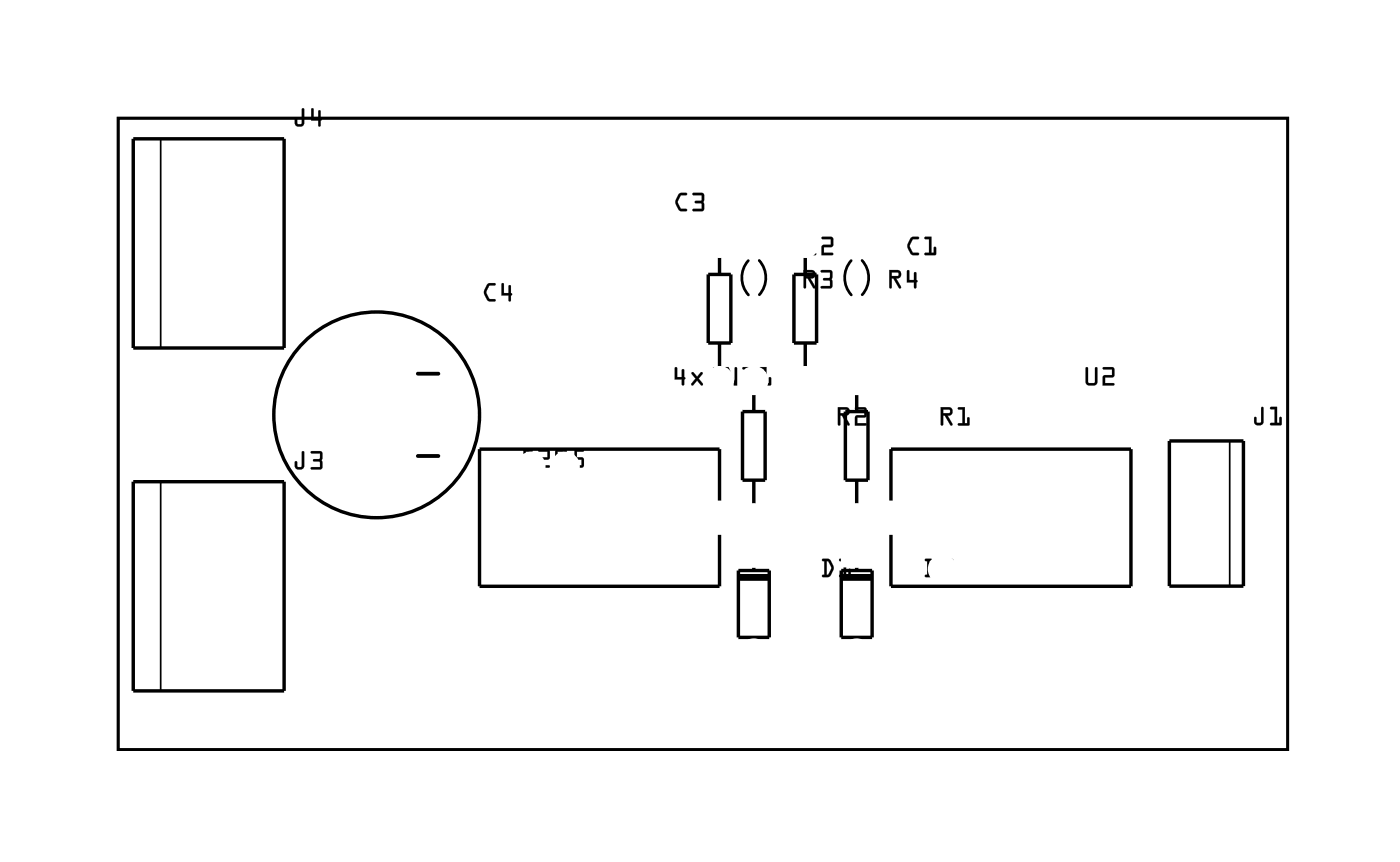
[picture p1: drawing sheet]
<svg xmlns="http://www.w3.org/2000/svg" width="104mm" height="64mm" viewBox="0 0 104 64" stroke-linecap="round" stroke-linejoin="round" font-family="sans-serif">
<path d="M8.8 8.8h86.6v46.7h-86.6zM55.4 19.3a1.9 1.9 0 0 0 0 2.5M56.2 19.3a1.9 1.9 0 0 1 .1 2.5M63.1 19.3a1.9 1.9 0 0 0 0 2.5M63.9 19.3a1.9 1.9 0 0 1 0 2.5" fill="none" stroke="#000" stroke-width=".2"/>
<path d="M8.8 8.8h86.6v46.7h-86.6z" fill="none" stroke="#000" stroke-width=".07"/>
<g fill="none" stroke="#000" stroke-width=".25">
<path d="M9.9 10.3h11.1v15.5h-11.1zM53.3 19v1.3M59.7 19v1.3M9.9 35.7h11.1v15.5h-11.1zM52.5 20.3h1.6v5.1h-1.6zM53.3 25.4v1.8M53.3 37.1v-3.8h-17.8v10.1h17.8v-3.8M55 30.5h1.7v5.1h-1.7zM55.8 29.1v1.4M55.8 35.6v1.8M58.8 20.3h1.7v5.1h-1.7zM59.7 25.4v1.8"/>
<path d="M62.6 30.5h1.7v5.1h-1.7zM63.5 29.1v1.4M63.5 35.6v1.8M66 37.1v-3.8h17.8v10.1h-17.8v-3.8M86.6 32.7h5.5v10.7h-5.5zM54.7 42.3h2.3v4.9h-2.3zM55.8 41.9v.4M55.8 47.2v.2M62.3 42.3h2.3v4.9h-2.3zM63.5 41.9v.4M63.5 47.2v.2"/>
<circle cx="27.9" cy="30.7" r="7.6"/>
</g>
<path d="M31 33.8h1.5M31 27.7h1.5" fill="none" stroke="#000" stroke-width=".28"/>
<path d="M11.9 10.3v15.5M11.9 35.7v15.5M91.1 32.7v10.7" fill="none" stroke="#000" stroke-width=".13"/>
<path d="M54.7 42.8h2.3M62.3 42.8h2.3" fill="none" stroke="#000" stroke-width=".51"/>
<g fill="#000">
<path d="M22.4 8l.1 .1v1a.37 .37 0 0 1-.3 .3 .37 .37 0 0 1-.4-.3v-.3a.1 .1 0 0 1 .1-.1 .1 .1 0 0 1 .1 .1v.4h.3zM22.4 8v1.1l-.4 .1-.1-.4-.1 .3a.35 .35 0 0 0 .4 .3 .35 .35 0 0 0 .3-.3v-1zM23.1 8l.1 .1v.7h.4v-.5a.1 .1 0 0 1 .1-.1 .1 .1 0 0 1 .1 .1v.4a.09 .09 0 0 1 .1 .1 .09 .09 0 0 1-.1 .1v.4a.1 .1 0 0 1-.1 .1 .1 .1 0 0 1-.1-.1v-.4h-.6zM23.1 8v.9h.5v.4l.1 .1v-.5l.1-.1h-.1v-.6h-.1v.6h-.4v-.7z"/>
<path d="M22.4 8l.1 .1v1a.36 .36 0 0 1-.3 .3 .36 .36 0 0 1-.4-.3v-.3h.1h.1v.4l.4-.1zM23.1 8l.1 .1v.7h.4v-.6h.1l.1 .6v.1l-.1 .5-.1-.1v-.4h-.5z"/>
<path d="M50.3 14.4l.5-.1a.1 .1 0 0 1 .1 .1 .1 .1 0 0 1-.1 .1h-.4l-.2 .5 .2 .5h.4a.1 .1 0 0 1 .1 .1 .1 .1 0 0 1-.1 .1l-.5-.1-.2-.4-.1-.3zM50.3 14.4l-.2 .4a.83 .83 0 0 0 .3 .8h.4h.1l-.1-.1h-.4l-.2-.4v-.2l.2-.4 .4-.1h.1l-.1-.1h-.3zM51.3 14.3h.7l.2 .2-.1 .5 .1 .5-.2 .2h-.6a.1 .1 0 0 1-.1-.1 .1 .1 0 0 1 .1-.1h.6v-.4h-.4a.1 .1 0 0 1-.1-.1 .1 .1 0 0 1 .1-.1l.4-.1v-.3h-.7zM51.3 14.3l.1 .1 .6 .1v.4h-.5v.1l.5 .1v.4h-.6l-.1 .1h.8l.1-.1-.1-.5v-.6l-.1-.1z"/>
<path d="M50.3 14.4l.2-.1h.4l-.1 .2h-.4l-.2 .5 .2 .5h.4l.1 .1h-.1a.6 .6 0 0 1-.8-.5l.1-.3zM51.3 14.3h.7l.2 .1-.1 .6 .1 .5-.1 .1h-.8l.1-.1h.6v-.4l-.5-.1v-.1h.5v-.4h-.7z"/>
<path d="M59.8 17.6l.6-.1a.1 .1 0 0 1 .1 .1 .1 .1 0 0 1-.1 .1h-.4l-.2 .5 .2 .5h.4a.1 .1 0 0 1 .1 .1 .1 .1 0 0 1-.1 .1h-.5l-.3-.5v-.3zM59.9 17.6l-.3 .4a.83 .83 0 0 0 .4 .9h.4l.1-.1-.1-.1h-.4l-.2-.4v-.2l.2-.4h.4l.1-.1h-.1l-.3-.1zM60.9 17.6l.7-.1 .1 .1v.7h-.7v.4h.6a.1 .1 0 0 1 .1 .1 .1 .1 0 0 1-.1 .1h-.7v-.7l.7-.1v-.4h-.7zM60.9 17.6v.1h.7v.4l-.7 .1v.7h.8v-.2h-.7v-.4l.7-.1v-.5l-.1-.2z"/>
<path d="M59.9 17.6l.2-.1 .4 .1-.1 .1h-.4l-.2 .5 .2 .5h.4l.1 .1-.1 .1a.6 .6 0 0 1-.8-.6v-.3zM60.9 17.6l.7-.1 .1 .1v.7h-.7v.4h.7v.2h-.8v-.7l.7-.1v-.4h-.7z"/>
<path d="M67.5 17.6l.5-.1a.1 .1 0 0 1 .1 .1 .1 .1 0 0 1-.1 .1h-.4l-.2 .5 .2 .5h.4a.1 .1 0 0 1 .1 .1 .1 .1 0 0 1-.1 .1h-.5l-.2-.5-.1-.3zM67.5 17.6l-.2 .4a.83 .83 0 0 0 .3 .9h.4l.1-.1-.1-.1h-.4l-.2-.4v-.2l.2-.4h.4l.1-.1h-.1l-.3-.1zM68.5 17.6l.5-.1v1.2h.2v-.3a.1 .1 0 0 1 .1-.1 .1 .1 0 0 1 .1 .1l-.1 .5h-.7a.1 .1 0 0 1-.1-.1 .1 .1 0 0 1 .1-.1h.2v-1h-.3zM68.5 17.6v.1h.3v1h-.3v.1l.8 .1v-.6h-.1v.4h-.2v-1.2z"/>
<path d="M67.5 17.6l.2-.1 .4 .1-.1 .1h-.4l-.2 .5 .2 .5h.4l.1 .1-.1 .1a.6 .6 0 0 1-.8-.6l.1-.3zM68.5 17.6l.5-.1v1.2h.2v-.4h.1v.6l-.8-.1v-.1h.3v-1h-.3z"/>
<path d="M22.4 33.4l.1 .1v1a.37 .37 0 0 1-.3 .3 .37 .37 0 0 1-.4-.3v-.3a.1 .1 0 0 1 .1-.1 .1 .1 0 0 1 .1 .1v.4h.3zM22.4 33.4v1.1l-.4 .1-.1-.4-.1 .3a.35 .35 0 0 0 .4 .3 .35 .35 0 0 0 .3-.3v-1zM23 33.4h.7l.2 .2-.1 .5 .1 .6-.2 .1h-.6a.1 .1 0 0 1-.1-.1 .1 .1 0 0 1 .1-.1h.6v-.4h-.4a.1 .1 0 0 1-.1-.1 .1 .1 0 0 1 .1-.1h.4v-.4h-.6zM23 33.4l.1 .2h.6v.4h-.5v.1v.1h.5v.4h-.6l-.1 .1 .8 .1 .1-.2-.1-.5 .1-.6-.2-.1z"/>
<path d="M22.4 33.4l.1 .1v1a.36 .36 0 0 1-.3 .3 .36 .36 0 0 1-.4-.3v-.3h.1h.1v.4l.4-.1zM23 33.4h.7l.2 .1-.1 .6 .1 .5-.1 .2-.8-.1 .1-.1h.6v-.4h-.5v-.1v-.1h.5v-.4h-.6z"/>
<path d="M36.1 21.1l.5-.1a.1 .1 0 0 1 .1 .1 .1 .1 0 0 1-.1 .1h-.3l-.3 .4 .3 .5h.3a.1 .1 0 0 1 .1 .1 .1 .1 0 0 1-.1 .1h-.4l-.3-.5v-.2zM36.1 21.1l-.2 .4a.83 .83 0 0 0 .3 .8h.4l.1-.1-.4-.1-.3-.3v-.3l.3-.3 .4-.1v-.1h-.4zM37.2 21h.1v.7h.4v-.5a.1 .1 0 0 1 .1-.1 .1 .1 0 0 1 .1 .1v.5a.09 .09 0 0 1 0 .1 .09 .09 0 0 1 0 .1v.3a.1 .1 0 0 1-.1 .1 .1 .1 0 0 1-.1-.1v-.3h-.6zM37.2 21v.9h.5v.4h.1v-.4l.1-.1-.1-.1v-.5h-.1v.5h-.4v-.7z"/>
<path d="M36.1 21.1l.2-.1h.4v.1l-.4 .1-.3 .4 .3 .5 .4 .1v.1h-.1a.6 .6 0 0 1-.7-.6v-.2zM37.2 21h.1v.7h.4v-.5h.1l.1 .5v.1v.1l-.1 .4h-.1v-.4h-.5z"/>
<path d="M38.8 33.3h.6a.1 .1 0 0 1 .1 .1 .1 .1 0 0 1-.1 .1h-.4v.4h.4l.1 .6-.2 .2-.6-.1a.11 .11 0 0 1-.1-.2 .1 .1 0 0 1 .1 0l.6 .1v-.5l-.5 .1zM38.8 33.3v.7h.5v.5l-.6-.1-.1 .1 .3 .1h.5l.1-.1v-.5l-.1-.1h-.5v-.5h.5l.1-.1zM39.9 33.3h.7l.1 .1v.6h-.7v.5h.6a.1 .1 0 0 1 .1 .1 .1 .1 0 0 1-.1 .1h-.7v-.8h.7v-.4h-.7zM39.9 33.3v.1h.7v.5h-.7v.7h.8v-.1h-.7v-.5h.7v-.6l-.1-.1zM41.2 33.3h.6l.2 .1v1.1l-.1 .1-.6 .1-.2-.2zM41.2 33.3l-.1 1.2 .2 .1h.6l.1-.1v-1.1l-.2-.1zM41.3 33.5v1h.5v-1zM41.3 33.4h.5v1.1h-.5zM42.6 33.3h.6a.1 .1 0 0 1 .1 .1 .1 .1 0 0 1-.1 .1h-.5v.4h.5l.1 .6-.2 .2-.7-.1a.1 .1 0 0 1 0-.2 .1 .1 0 0 1 .1 0l.6 .1v-.5l-.5 .1zM42.6 33.3v.7h.5v.5l-.6-.1-.1 .1 .3 .1h.4l.2-.1-.1-.5-.1-.1h-.4v-.5h.5v-.1z"/>
<path d="M38.8 33.3h.6l.1 .1-.1 .1h-.4v.4h.4l.1 .1v.5l-.2 .1h-.4a.15 .15 0 0 1-.2 0 .15 .15 0 0 1 0-.2l.6 .1v-.5h-.5zM39.9 33.3h.7l.1 .1v.6h-.7v.5h.7v.1h-.8v-.7h.7v-.4h-.7zM41.2 33.3h.6l.2 .1v1.1l-.1 .1h-.6l-.2-.1zM41.3 33.5v1h.5v-1zM42.6 33.3h.6l.1 .1-.1 .1h-.5v.4h.4l.1 .1v.5l-.1 .1h-.4a.15 .15 0 0 1-.2 0 .15 .15 0 0 1 0-.2l.6 .1v-.5h-.5z"/>
<path d="M50 27.2h.2v.7h.3v-.5a.1 .1 0 0 1 .1-.1 .1 .1 0 0 1 .1 .1v.5a.09 .09 0 0 1 .1 .1 .09 .09 0 0 1-.1 .1v.4a.1 .1 0 0 1-.1 .1 .1 .1 0 0 1-.1-.1v-.4h-.5zM50 27.2v.9h.5v.4h.1l.1-.4 .1-.1-.1-.1v-.5h-.2v.5h-.3v-.7zM51.2 27.6h.2l.2 .3 .3-.3a.1 .1 0 0 1 .1 0 .1 .1 0 0 1 0 .1l-.2 .3 .3 .4a.1 .1 0 0 1 0 .1 .1 .1 0 0 1-.2 0l-.3-.3-.2 .3a.1 .1 0 0 1-.2 0 .1 .1 0 0 1 0-.1l.3-.4-.3-.3zM51.3 27.6l-.1 .1 .3 .3-.3 .4v.1h.2l.2-.3 .3 .3h.1l.1-.1-.4-.4 .3-.3v-.1h-.1l-.3 .3-.2-.3zM52.8 27.2l.2 .1 .4 1.2-.1 .1-.1-.1-.1-.2h-.4l-.1 .2h-.1zM52.9 27.2l-.4 1.3h.1l.1-.3h.4l.1 .3h.1l-.3-1.2zM52.9 27.6l-.1 .5h.2zM52.9 27.6l.2 .5h-.3zM53.7 27.2h.3l.4 1v-.9a.1 .1 0 0 1 .1-.1 .1 .1 0 0 1 .1 .1v1.3h-.2l-.5-1.1v1a.1 .1 0 0 1-.1 .1 .1 .1 0 0 1-.1-.1zM53.7 27.2v1.3h.2v-1l.5 1.1h.2v-1.4h-.1l-.1 .1v1l-.4-1.1zM55 27.2h.6l.3 .7-.3 .6-.5 .1a.1 .1 0 0 1-.1-.1 .1 .1 0 0 1 .1-.1h.1v-1l-.2-.1zM55 27.2v.1l.2 .1v1h-.1l-.1 .1h.5l.3-.4v-.4l-.3-.5zM55.3 27.4l.1 1 .1-.1 .2-.4-.2-.5zM55.3 27.4h.2l.2 .5-.3 .5h-.1zM56.3 27.2h.5v1.2h.2l-.1-.4a.1 .1 0 0 1 .1-.1 .1 .1 0 0 1 .1 .1v.5l-.8 .1a.1 .1 0 0 1-.1-.1 .1 .1 0 0 1 .1-.1h.3v-1h-.3zM56.3 27.2v.2h.3v1h-.3v.1h.8v-.6l-.1 .1v.4h-.2v-1.2z"/>
<path d="M50 27.2h.2v.7h.3v-.5h.2v.5l.1 .1-.1 .1-.1 .4h-.1v-.4h-.5zM51.3 27.6h.1l.2 .3 .3-.3h.1v.1l-.2 .3 .3 .4v.1h-.2l-.3-.3-.2 .3h-.2v-.1l.3-.4-.3-.3zM52.9 27.2l.1 .1 .3 1.2h-.1l-.1-.2h-.4l-.1 .2h-.1zM52.9 27.6l-.1 .5h.2zM53.7 27.2h.3l.4 1v-.9l.1-.1h.1v1.4h-.2l-.5-1.1v1h-.2zM55 27.2h.5a.8 .8 0 0 1 .1 1.2l-.1 .1h-.5v-.1h.2v-1l-.2-.1zM55.3 27.4v1h.1l.3-.5-.2-.5zM56.3 27.2h.5v1.2h.2v-.4l.1-.1v.6h-.8v-.1h.3v-1h-.3z"/>
<path d="M59.5 20h.6a.32 .32 0 0 1 .3 .4 .32 .32 0 0 1-.4 .2l.4 .6a.1 .1 0 0 1 0 .2 .11 .11 0 0 1-.2-.1l-.4-.7h-.1v.7a.1 .1 0 0 1-.1 .1 .1 .1 0 0 1-.1-.1zM59.5 20l.1 1.4 .1-.1v-.7h.1l.4 .7h.2l-.4-.7a.31 .31 0 0 0 .4-.2 .31 .31 0 0 0-.3-.4zM59.7 20.2v.2h.5v-.2zM59.7 20.2h.5v.2l-.5 .1zM60.8 20h.7l.2 .2-.1 .5 .1 .6-.2 .1h-.6a.1 .1 0 0 1-.1-.1 .1 .1 0 0 1 .1-.1h.6v-.4h-.4a.1 .1 0 0 1-.1-.1 .1 .1 0 0 1 .1-.1h.4v-.4h-.7zM60.8 20l.1 .2h.6v.4h-.5v.1v.1h.5v.4h-.6l-.1 .1h.8l.1-.1-.1-.5v-.6l-.1-.1z"/>
<path d="M59.5 20h.6a.31 .31 0 0 1 .3 .4 .31 .31 0 0 1-.4 .2l.4 .7-.1 .1-.5-.8h-.1v.7l-.1 .1zM59.7 20.2v.2h.5v-.2zM60.8 20h.7l.2 .1-.1 .6 .1 .5-.1 .2-.8-.1 .1-.1h.6v-.4h-.5v-.1v-.1h.5v-.4h-.6z"/>
<path d="M62.1 30.2h.6a.32 .32 0 0 1 .3 .3 .32 .32 0 0 1-.4 .3l.3 .6a.1 .1 0 0 1 0 .1 .1 .1 0 0 1-.1 0l-.4-.7h-.1v.6a.1 .1 0 0 1-.1 .1 .1 .1 0 0 1-.1-.1zM62.1 30.2v1.3l.1-.1v-.6h.2l.4 .7h.1l-.3-.7a.31 .31 0 0 0 .3-.3 .31 .31 0 0 0-.2-.3zM62.3 30.3v.3l.5-.1-.1-.1zM62.2 30.3h.5l.1 .3h-.6zM63.4 30.2h.6l.2 .1v.6h-.7v.4h.6a.1 .1 0 0 1 .1 .1 .1 .1 0 0 1-.1 .1h-.8l.1-.7h.6v-.5h-.6zM63.4 30.2v.1h.6v.5h-.6l-.1 .7h.8v-.1h-.6v-.5h.6l.1-.6-.2-.1z"/>
<path d="M62.1 30.2h.6a.32 .32 0 0 1 .2 .3 .32 .32 0 0 1-.3 .3l.3 .7h-.1l-.4-.7h-.1v.6l-.2 .1zM62.3 30.3v.3h.5l-.1-.3zM63.4 30.2h.6l.2 .1v.6h-.7v.4l.7 .1v.1h-.9l.1-.7h.6v-.5h-.6z"/>
<path d="M65.9 20h.6a.32 .32 0 0 1 .3 .4 .32 .32 0 0 1-.4 .2l.4 .6a.11 .11 0 0 1-.1 .2 .1 .1 0 0 1-.1-.1l-.4-.7h-.1v.7a.1 .1 0 0 1-.1 .1 .1 .1 0 0 1-.1-.1zM65.9 20v1.4l.2-.1v-.7h.1l.4 .7h.1l-.3-.7a.31 .31 0 0 0 .4-.2 .31 .31 0 0 0-.3-.4zM66.1 20.2v.2h.5l-.1-.2zM66.1 20.2h.4l.1 .2-.5 .1zM67.2 20l.2 .1v.6h.3v-.5a.1 .1 0 0 1 .1-.1 .1 .1 0 0 1 .1 .1v.5a.09 .09 0 0 1 .1 .1 .09 .09 0 0 1-.1 .1v.4a.1 .1 0 0 1-.1 .1 .1 .1 0 0 1-.1-.1v-.4h-.5zM67.2 20v.9h.5v.4l.1 .1 .1-.5 .1-.1h-.1v-.6h-.2v.6h-.3v-.7z"/>
<path d="M65.9 20h.6a.31 .31 0 0 1 .3 .4 .31 .31 0 0 1-.4 .2l.3 .7-.1 .1-.4-.8h-.1v.7l-.2 .1zM66.1 20.2v.2h.5l-.1-.2zM67.2 20l.2 .1v.6h.3v-.5h.2v.5l.1 .1-.1 .1-.1 .5-.1-.1v-.4h-.5z"/>
<path d="M69.7 30.2h.6a.32 .32 0 0 1 .3 .3 .32 .32 0 0 1-.4 .3l.4 .6a.1 .1 0 0 1-.1 .1 .1 .1 0 0 1-.1 0l-.4-.7h-.1v.6a.1 .1 0 0 1-.1 .1 .1 .1 0 0 1-.1-.1zM69.7 30.2l.1 1.3 .1-.1v-.6h.1l.4 .7h.2l-.4-.7a.31 .31 0 0 0 .4-.3 .31 .31 0 0 0-.3-.3zM69.9 30.3v.3l.5-.1-.1-.1zM69.9 30.3h.4l.1 .3h-.5zM71 30.2h.5v1.1h.2l-.1-.3a.1 .1 0 0 1 .1-.1 .1 .1 0 0 1 .1 .1v.5h-.8a.1 .1 0 0 1-.1-.1 .1 .1 0 0 1 .1-.1h.3v-1h-.3zM71 30.2v.1h.3v1.1h-.3v.1h.8v-.6l-.1 .1v.4h-.2v-1.2z"/>
<path d="M69.7 30.2h.6a.32 .32 0 0 1 .3 .3 .32 .32 0 0 1-.4 .3l.4 .7h-.2l-.4-.7h-.1v.6l-.2 .1zM69.9 30.3v.3h.5l-.1-.3zM71 30.2h.5v1.1h.2v-.3l.1-.1v.6h-.8v-.1l.3-.1v-1h-.3z"/>
<path d="M80.4 27.2h.2v1.1l.1 .1 .4-.1v-1a.1 .1 0 0 1 .1-.1 .1 .1 0 0 1 .1 .1v1.1l-.2 .1-.4 .1-.2-.1-.1-.2zM80.5 27.2v1.2l.1 .1h.5l.2-.2v-1.1h-.1l-.1 .1v1l-.4 .1-.1-.1v-1.1zM81.7 27.2h.7l.2 .1-.1 .6-.6 .1v.4h.6a.1 .1 0 0 1 .1 .1 .1 .1 0 0 1-.1 .1h-.8v-.8h.7v-.4h-.7zM81.7 27.2v.2h.7v.4h-.7v.8l.8-.1v-.1h-.6v-.4l.6-.1v-.6l-.1-.1z"/>
<path d="M80.5 27.2h.1v1.1l.1 .1 .4-.1v-1l.1-.1h.1v1.1l-.2 .2h-.5l-.2-.1zM81.7 27.2h.7l.1 .1v.6l-.6 .1v.4h.6v.1l-.8 .1v-.8h.7v-.4h-.7z"/>
<path d="M93.4 30.2h.2v1a.37 .37 0 0 1-.3 .3 .37 .37 0 0 1-.4-.3v-.2a.1 .1 0 0 1 .1-.1 .1 .1 0 0 1 .1 .1v.3h.3zM93.5 30.2l-.1 1.1h-.3l-.1-.4h-.1v.3a.35 .35 0 0 0 .4 .3 .35 .35 0 0 0 .3-.3v-1zM94.1 30.2l.5-.1v1.2h.2v-.3a.1 .1 0 0 1 .1-.1 .1 .1 0 0 1 .1 .1l-.1 .5h-.7a.1 .1 0 0 1-.1-.1 .1 .1 0 0 1 .1-.1h.2v-1h-.3zM94.1 30.2v.1h.3v1h-.3v.1l.8 .1v-.6h-.1v.4h-.2v-1.2z"/>
<path d="M93.5 30.2h.1v1a.36 .36 0 0 1-.3 .3 .36 .36 0 0 1-.4-.3v-.3h.1h.1v.4h.3zM94.1 30.2l.5-.1v1.2h.2v-.4h.1v.6l-.8-.1v-.1h.3v-1h-.3z"/>
<path d="M60.9 41.4h.6l.3 .7-.3 .6-.5 .1a.1 .1 0 0 1-.1-.1 .1 .1 0 0 1 .1-.1h.1v-1l-.2-.1zM60.9 41.4v.1l.2 .1v1h-.1l-.1 .1h.5l.3-.4v-.4l-.3-.5zM61.2 41.6l.1 1 .1-.1 .2-.4-.2-.5zM61.2 41.6h.2l.2 .5-.3 .5h-.1zM62.2 41.4h.5v1.2h.1v-.4a.1 .1 0 0 1 .1-.1 .1 .1 0 0 1 .1 .1v.5l-.8 .1a.1 .1 0 0 1-.1-.1 .1 .1 0 0 1 .1-.1h.3v-1h-.3zM62.2 41.4v.2h.3v1h-.3v.1h.8v-.6l-.1 .1v.4h-.2v-1.2z"/>
<path d="M60.9 41.4h.5a.8 .8 0 0 1 .1 1.2l-.1 .1h-.5v-.1h.2v-1l-.2-.1zM61.2 41.6v1h.1l.3-.5-.2-.5zM62.2 41.4h.5v1.2h.1l.1-.4 .1-.1v.6h-.8v-.1h.3v-1h-.3z"/>
<path d="M68.5 41.4h.6l.3 .7-.3 .6-.5 .1a.1 .1 0 0 1-.1-.1 .1 .1 0 0 1 .1-.1h.1v-1l-.2-.1zM68.5 41.4v.1l.2 .1v1h-.1l-.1 .1h.5l.3-.4v-.4l-.2-.5zM68.9 41.6v1l.1-.1 .2-.4-.2-.5zM68.9 41.6h.1l.2 .5-.3 .5zM69.8 41.4h.7l.1 .1v.6l-.6 .1v.4h.6a.1 .1 0 0 1 .1 .1 .1 .1 0 0 1-.1 .1h-.8v-.8h.7v-.4h-.7zM69.8 41.4v.2h.7v.4h-.7v.8l.8-.1v-.1h-.7v-.5h.7v-.6l-.1-.1z"/>
<path d="M68.5 41.4h.6a.8 .8 0 0 1 .1 1.2l-.2 .1h-.5v-.1h.2v-1l-.2-.1zM68.9 41.6v1l.3-.5-.2-.5zM69.8 41.4h.7l.1 .1v.6l-.6 .1v.4h.6v.1l-.8 .1v-.8h.7v-.4h-.7z"/>
</g>
<path d="M15.7 46.5h1.5v1.5h-1.5z" fill="#fff"/>
<path d="M15.7 46.5h1.5v1.5h-1.5z" fill="none" stroke="#fff" stroke-width=".76" stroke-linecap="butt"/>
<circle cx="16.5" cy="47.2" r=".75" fill="#fff"/>
<circle cx="16.5" cy="47.2" r=".75" fill="none" stroke="#fff" stroke-width=".76" stroke-linecap="butt"/>
<circle cx="16.5" cy="39.6" r=".75" fill="#fff"/>
<circle cx="16.5" cy="39.6" r=".75" fill="none" stroke="#fff" stroke-width=".76" stroke-linecap="butt"/>
<circle cx="59.7" cy="28.2" r=".7" fill="#fff"/>
<circle cx="59.7" cy="28.2" r=".7" fill="none" stroke="#fff" stroke-width=".76" stroke-linecap="butt"/>
<circle cx="59.7" cy="18" r=".7" fill="#fff"/>
<circle cx="59.7" cy="18" r=".7" fill="none" stroke="#fff" stroke-width=".76" stroke-linecap="butt"/>
<path d="M88.1 33.8h1.5v1.5h-1.5z" fill="#fff"/>
<path d="M88.1 33.8h1.5v1.5h-1.5z" fill="none" stroke="#fff" stroke-width=".76" stroke-linecap="butt"/>
<circle cx="88.9" cy="34.5" r=".76" fill="#fff"/>
<circle cx="88.9" cy="34.5" r=".76" fill="none" stroke="#fff" stroke-width=".76" stroke-linecap="butt"/>
<circle cx="88.9" cy="38" r=".76" fill="#fff"/>
<circle cx="88.9" cy="38" r=".76" fill="none" stroke="#fff" stroke-width=".76" stroke-linecap="butt"/>
<circle cx="88.9" cy="41.5" r=".76" fill="#fff"/>
<circle cx="88.9" cy="41.5" r=".76" fill="none" stroke="#fff" stroke-width=".76" stroke-linecap="butt"/>
<path d="M29.8 19.3a2 2 0 0 0 4 0 2 2 0 0 0-4 0zM31.3 19.3a.55 .55 0 0 1 1.1 0 .55 .55 0 0 1-1.1 0z" fill="#fff"/>
<g fill="none" stroke="#fff" stroke-width=".34">
<circle cx="31.8" cy="19.3" r=".55"/>
<circle cx="31.8" cy="19.3" r="2"/>
</g>
<path d="M22.3 19.3a2 2 0 0 0 4 0 2 2 0 0 0-4 0zM23.8 19.3a.55 .55 0 0 1 1.1 0 .55 .55 0 0 1-1.1 0z" fill="#fff"/>
<g fill="none" stroke="#fff" stroke-width=".34">
<circle cx="24.3" cy="19.3" r=".55"/>
<circle cx="24.3" cy="19.3" r="2"/>
</g>
<path d="M37.3 19.3a2 2 0 0 0 4 0 2 2 0 0 0-4 0zM38.8 19.3a.55 .55 0 0 1 1.1 0 .55 .55 0 0 1-1.1 0z" fill="#fff"/>
<g fill="none" stroke="#fff" stroke-width=".34">
<circle cx="39.3" cy="19.3" r=".55"/>
<circle cx="39.3" cy="19.3" r="2"/>
</g>
<path d="M44.8 19.3a2 2 0 0 0 4 0 2 2 0 0 0-4 0zM46.3 19.3a.55 .55 0 0 1 1.1 0 .55 .55 0 0 1-1.1 0z" fill="#fff"/>
<g fill="none" stroke="#fff" stroke-width=".34">
<circle cx="46.8" cy="19.3" r=".55"/>
<circle cx="46.8" cy="19.3" r="2"/>
</g>
<path d="M66.6 41.5h1.4v1.4h-1.4z" fill="#fff"/>
<path d="M66.6 41.5h1.4v1.4h-1.4z" fill="none" stroke="#fff" stroke-width=".76" stroke-linecap="butt"/>
<circle cx="67.3" cy="42.2" r=".7" fill="#fff"/>
<circle cx="67.3" cy="42.2" r=".7" fill="none" stroke="#fff" stroke-width=".76" stroke-linecap="butt"/>
<circle cx="67.3" cy="34.5" r=".7" fill="#fff"/>
<circle cx="67.3" cy="34.5" r=".7" fill="none" stroke="#fff" stroke-width=".76" stroke-linecap="butt"/>
<circle cx="69.8" cy="42.2" r=".7" fill="#fff"/>
<circle cx="69.8" cy="42.2" r=".7" fill="none" stroke="#fff" stroke-width=".76" stroke-linecap="butt"/>
<circle cx="69.8" cy="34.5" r=".7" fill="#fff"/>
<circle cx="69.8" cy="34.5" r=".7" fill="none" stroke="#fff" stroke-width=".76" stroke-linecap="butt"/>
<circle cx="72.4" cy="42.2" r=".7" fill="#fff"/>
<circle cx="72.4" cy="42.2" r=".7" fill="none" stroke="#fff" stroke-width=".76" stroke-linecap="butt"/>
<circle cx="72.4" cy="34.5" r=".7" fill="#fff"/>
<circle cx="72.4" cy="34.5" r=".7" fill="none" stroke="#fff" stroke-width=".76" stroke-linecap="butt"/>
<circle cx="74.9" cy="42.2" r=".7" fill="#fff"/>
<circle cx="74.9" cy="42.2" r=".7" fill="none" stroke="#fff" stroke-width=".76" stroke-linecap="butt"/>
<circle cx="74.9" cy="34.5" r=".7" fill="#fff"/>
<circle cx="74.9" cy="34.5" r=".7" fill="none" stroke="#fff" stroke-width=".76" stroke-linecap="butt"/>
<circle cx="77.4" cy="42.2" r=".7" fill="#fff"/>
<circle cx="77.4" cy="42.2" r=".7" fill="none" stroke="#fff" stroke-width=".76" stroke-linecap="butt"/>
<circle cx="77.4" cy="34.5" r=".7" fill="#fff"/>
<circle cx="77.4" cy="34.5" r=".7" fill="none" stroke="#fff" stroke-width=".76" stroke-linecap="butt"/>
<circle cx="80" cy="42.2" r=".7" fill="#fff"/>
<circle cx="80" cy="42.2" r=".7" fill="none" stroke="#fff" stroke-width=".76" stroke-linecap="butt"/>
<circle cx="80" cy="34.5" r=".7" fill="#fff"/>
<circle cx="80" cy="34.5" r=".7" fill="none" stroke="#fff" stroke-width=".76" stroke-linecap="butt"/>
<circle cx="82.5" cy="42.2" r=".7" fill="#fff"/>
<circle cx="82.5" cy="42.2" r=".7" fill="none" stroke="#fff" stroke-width=".76" stroke-linecap="butt"/>
<circle cx="82.5" cy="34.5" r=".7" fill="#fff"/>
<circle cx="82.5" cy="34.5" r=".7" fill="none" stroke="#fff" stroke-width=".76" stroke-linecap="butt"/>
<circle cx="55.8" cy="18" r=".64" fill="#fff"/>
<circle cx="55.8" cy="18" r=".64" fill="none" stroke="#fff" stroke-width=".76" stroke-linecap="butt"/>
<circle cx="55.8" cy="23.1" r=".64" fill="#fff"/>
<circle cx="55.8" cy="23.1" r=".64" fill="none" stroke="#fff" stroke-width=".76" stroke-linecap="butt"/>
<circle cx="55.8" cy="38.4" r=".7" fill="#fff"/>
<circle cx="55.8" cy="38.4" r=".7" fill="none" stroke="#fff" stroke-width=".76" stroke-linecap="butt"/>
<circle cx="55.8" cy="28.2" r=".7" fill="#fff"/>
<circle cx="55.8" cy="28.2" r=".7" fill="none" stroke="#fff" stroke-width=".76" stroke-linecap="butt"/>
<path d="M51.3 33.8h1.4v1.4h-1.4z" fill="#fff"/>
<path d="M51.3 33.8h1.4v1.4h-1.4z" fill="none" stroke="#fff" stroke-width=".76" stroke-linecap="butt"/>
<circle cx="52" cy="34.5" r=".7" fill="#fff"/>
<circle cx="52" cy="34.5" r=".7" fill="none" stroke="#fff" stroke-width=".76" stroke-linecap="butt"/>
<circle cx="52" cy="42.2" r=".7" fill="#fff"/>
<circle cx="52" cy="42.2" r=".7" fill="none" stroke="#fff" stroke-width=".76" stroke-linecap="butt"/>
<circle cx="49.5" cy="34.5" r=".7" fill="#fff"/>
<circle cx="49.5" cy="34.5" r=".7" fill="none" stroke="#fff" stroke-width=".76" stroke-linecap="butt"/>
<circle cx="49.5" cy="42.2" r=".7" fill="#fff"/>
<circle cx="49.5" cy="42.2" r=".7" fill="none" stroke="#fff" stroke-width=".76" stroke-linecap="butt"/>
<circle cx="47" cy="34.5" r=".7" fill="#fff"/>
<circle cx="47" cy="34.5" r=".7" fill="none" stroke="#fff" stroke-width=".76" stroke-linecap="butt"/>
<circle cx="47" cy="42.2" r=".7" fill="#fff"/>
<circle cx="47" cy="42.2" r=".7" fill="none" stroke="#fff" stroke-width=".76" stroke-linecap="butt"/>
<circle cx="44.4" cy="34.5" r=".7" fill="#fff"/>
<circle cx="44.4" cy="34.5" r=".7" fill="none" stroke="#fff" stroke-width=".76" stroke-linecap="butt"/>
<circle cx="44.4" cy="42.2" r=".7" fill="#fff"/>
<circle cx="44.4" cy="42.2" r=".7" fill="none" stroke="#fff" stroke-width=".76" stroke-linecap="butt"/>
<circle cx="41.9" cy="34.5" r=".7" fill="#fff"/>
<circle cx="41.9" cy="34.5" r=".7" fill="none" stroke="#fff" stroke-width=".76" stroke-linecap="butt"/>
<circle cx="41.9" cy="42.2" r=".7" fill="#fff"/>
<circle cx="41.9" cy="42.2" r=".7" fill="none" stroke="#fff" stroke-width=".76" stroke-linecap="butt"/>
<circle cx="39.3" cy="34.5" r=".7" fill="#fff"/>
<circle cx="39.3" cy="34.5" r=".7" fill="none" stroke="#fff" stroke-width=".76" stroke-linecap="butt"/>
<circle cx="39.3" cy="42.2" r=".7" fill="#fff"/>
<circle cx="39.3" cy="42.2" r=".7" fill="none" stroke="#fff" stroke-width=".76" stroke-linecap="butt"/>
<circle cx="36.8" cy="34.5" r=".7" fill="#fff"/>
<circle cx="36.8" cy="34.5" r=".7" fill="none" stroke="#fff" stroke-width=".76" stroke-linecap="butt"/>
<circle cx="36.8" cy="42.2" r=".7" fill="#fff"/>
<circle cx="36.8" cy="42.2" r=".7" fill="none" stroke="#fff" stroke-width=".76" stroke-linecap="butt"/>
<path d="M15.7 21.1h1.5v1.5h-1.5z" fill="#fff"/>
<path d="M15.7 21.1h1.5v1.5h-1.5z" fill="none" stroke="#fff" stroke-width=".76" stroke-linecap="butt"/>
<circle cx="16.5" cy="21.8" r=".76" fill="#fff"/>
<circle cx="16.5" cy="21.8" r=".76" fill="none" stroke="#fff" stroke-width=".76" stroke-linecap="butt"/>
<circle cx="16.5" cy="14.2" r=".76" fill="#fff"/>
<circle cx="16.5" cy="14.2" r=".76" fill="none" stroke="#fff" stroke-width=".76" stroke-linecap="butt"/>
<circle cx="53.3" cy="28.2" r=".7" fill="#fff"/>
<circle cx="53.3" cy="28.2" r=".7" fill="none" stroke="#fff" stroke-width=".76" stroke-linecap="butt"/>
<circle cx="53.3" cy="18" r=".7" fill="#fff"/>
<circle cx="53.3" cy="18" r=".7" fill="none" stroke="#fff" stroke-width=".76" stroke-linecap="butt"/>
<path d="M27.1 39.6a.86 .86 0 0 0 1.7 0 .86 .86 0 0 0-1.7 0zM27.7 39.6a.24 .24 0 0 1 .4 0 .24 .24 0 0 1-.4 0z" fill="#fff"/>
<g fill="none" stroke="#fff" stroke-width=".34">
<circle cx="27.9" cy="39.6" r=".86"/>
<circle cx="27.9" cy="39.6" r=".24"/>
</g>
<path d="M27 42.2a.9 .9 0 0 0 1.8 0 .9 .9 0 0 0-1.8 0zM27.7 42.2a.24 .24 0 0 1 .4 0 .24 .24 0 0 1-.4 0z" fill="#fff"/>
<g fill="none" stroke="#fff" stroke-width=".34">
<circle cx="27.9" cy="42.2" r=".24"/>
<circle cx="27.9" cy="42.2" r=".86"/>
</g>
<path d="M27.1 44.7a.86 .86 0 0 0 1.7 0 .86 .86 0 0 0-1.7 0zM27.7 44.7a.24 .24 0 0 1 .4 0 .24 .24 0 0 1-.4 0z" fill="#fff"/>
<g fill="none" stroke="#fff" stroke-width=".34">
<circle cx="27.9" cy="44.7" r=".86"/>
<circle cx="27.9" cy="44.7" r=".24"/>
</g>
<path d="M27 47.2a.86 .86 0 0 0 1.7 0 .86 .86 0 0 0-1.7 0zM27.7 47.2a.24 .24 0 0 1 .4 0 .24 .24 0 0 1-.4 0z" fill="#fff"/>
<g fill="none" stroke="#fff" stroke-width=".34">
<circle cx="27.9" cy="47.2" r=".24"/>
<circle cx="27.9" cy="47.2" r=".86"/>
</g>
<path d="M25.4 40.9a.86 .86 0 0 0 1.7 0 .86 .86 0 0 0-1.7 0zM26 40.9a.25 .25 0 0 1 .5 0 .25 .25 0 0 1-.5 0z" fill="#fff"/>
<g fill="none" stroke="#fff" stroke-width=".34">
<circle cx="26.2" cy="40.9" r=".24"/>
<circle cx="26.2" cy="40.9" r=".86"/>
</g>
<path d="M25.4 43.4a.86 .86 0 0 0 1.7 0 .86 .86 0 0 0-1.7 0zM26 43.4a.25 .25 0 0 1 .5 0 .25 .25 0 0 1-.5 0z" fill="#fff"/>
<g fill="none" stroke="#fff" stroke-width=".34">
<circle cx="26.2" cy="43.4" r=".24"/>
<circle cx="26.2" cy="43.4" r=".86"/>
</g>
<path d="M25.4 46a.86 .86 0 0 0 1.7 0 .86 .86 0 0 0-1.7 0zM26 46a.25 .25 0 0 1 .5 0 .25 .25 0 0 1-.5 0z" fill="#fff"/>
<g fill="none" stroke="#fff" stroke-width=".34">
<circle cx="26.2" cy="46" r=".86"/>
<circle cx="26.2" cy="46" r=".24"/>
</g>
<path d="M30.9 29.9h1.6v1.6h-1.6z" fill="#fff"/>
<path d="M30.9 29.9h1.6v1.6h-1.6z" fill="none" stroke="#fff" stroke-width=".76" stroke-linecap="butt"/>
<circle cx="31.7" cy="30.7" r=".79" fill="#fff"/>
<circle cx="31.7" cy="30.7" r=".79" fill="none" stroke="#fff" stroke-width=".76" stroke-linecap="butt"/>
<circle cx="24.1" cy="30.7" r=".79" fill="#fff"/>
<circle cx="24.1" cy="30.7" r=".79" fill="none" stroke="#fff" stroke-width=".76" stroke-linecap="butt"/>
<circle cx="63.5" cy="18" r=".64" fill="#fff"/>
<circle cx="63.5" cy="18" r=".64" fill="none" stroke="#fff" stroke-width=".76" stroke-linecap="butt"/>
<circle cx="63.5" cy="23.1" r=".64" fill="#fff"/>
<circle cx="63.5" cy="23.1" r=".64" fill="none" stroke="#fff" stroke-width=".76" stroke-linecap="butt"/>
<circle cx="63.5" cy="38.4" r=".7" fill="#fff"/>
<circle cx="63.5" cy="38.4" r=".7" fill="none" stroke="#fff" stroke-width=".76" stroke-linecap="butt"/>
<circle cx="63.5" cy="28.2" r=".7" fill="#fff"/>
<circle cx="63.5" cy="28.2" r=".7" fill="none" stroke="#fff" stroke-width=".76" stroke-linecap="butt"/>
<path d="M55.1 40.1h1.5v1.6h-1.5z" fill="#fff"/>
<path d="M55.1 40.1h1.5v1.6h-1.5z" fill="none" stroke="#fff" stroke-width=".76" stroke-linecap="butt"/>
<circle cx="55.8" cy="40.9" r=".79" fill="#fff"/>
<circle cx="55.8" cy="40.9" r=".79" fill="none" stroke="#fff" stroke-width=".76" stroke-linecap="butt"/>
<circle cx="55.8" cy="48.5" r=".79" fill="#fff"/>
<circle cx="55.8" cy="48.5" r=".79" fill="none" stroke="#fff" stroke-width=".76" stroke-linecap="butt"/>
<path d="M62.7 40.1h1.6v1.6h-1.6z" fill="#fff"/>
<path d="M62.7 40.1h1.6v1.6h-1.6z" fill="none" stroke="#fff" stroke-width=".76" stroke-linecap="butt"/>
<circle cx="63.5" cy="40.9" r=".79" fill="#fff"/>
<circle cx="63.5" cy="40.9" r=".79" fill="none" stroke="#fff" stroke-width=".76" stroke-linecap="butt"/>
<circle cx="63.5" cy="48.5" r=".79" fill="#fff"/>
<circle cx="63.5" cy="48.5" r=".79" fill="none" stroke="#fff" stroke-width=".76" stroke-linecap="butt"/>
<circle cx="59.7" cy="32" r=".7" fill="#fff"/>
<circle cx="59.7" cy="32" r=".7" fill="none" stroke="#fff" stroke-width=".76" stroke-linecap="butt"/>
<circle cx="59.7" cy="42.2" r=".7" fill="#fff"/>
<circle cx="59.7" cy="42.2" r=".7" fill="none" stroke="#fff" stroke-width=".76" stroke-linecap="butt"/>
<circle cx="33" cy="38.4" r=".7" fill="#fff"/>
<circle cx="33" cy="38.4" r=".7" fill="none" stroke="#fff" stroke-width=".76" stroke-linecap="butt"/>
<circle cx="33" cy="48.5" r=".7" fill="#fff"/>
<circle cx="33" cy="48.5" r=".7" fill="none" stroke="#fff" stroke-width=".76" stroke-linecap="butt"/>
</svg>
